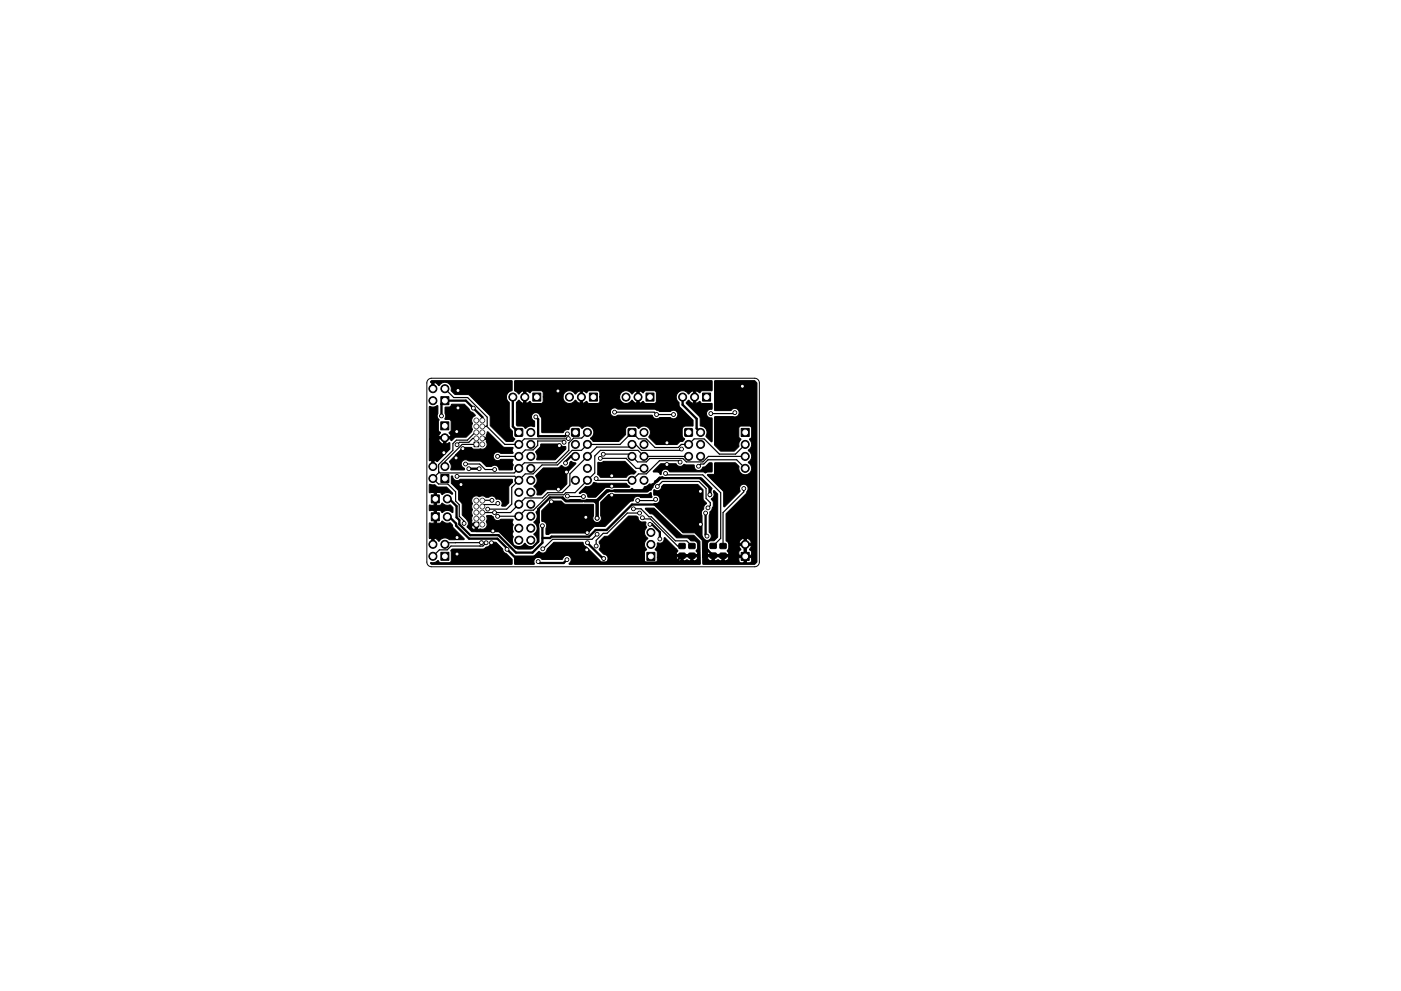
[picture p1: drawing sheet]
<svg xmlns="http://www.w3.org/2000/svg" width="297mm" height="210mm" viewBox="0 0 297 210" stroke-linecap="round" stroke-linejoin="round" font-family="sans-serif">
<path d="M90.8 80.5l.7-.3h68.5a1 1 0 0 1 1 1v38a1 1 0 0 1-1 1h-68.5a1 1 0 0 1-1-1v-38z" fill="none" stroke="#000" stroke-width=".21"/>
<g fill="#000" stroke="#000" stroke-width=".21">
<path d="M93.4 89.5h1.7v1.7h-1.7zM93.5 84.2h1.7v1.7h-1.7zM91 86.3l.2-.1a1.36 1.36 0 0 0 1.4-.1l.2 .1v1.5a1.18 1.18 0 0 0 .3 1.4l-.2 .4v1.8l.5 .5-.4 .8h2.6l-.4-.8 .5-.5v-1.9l-.4-.4-1-.1 .2-.7-.1-.5v-1.3l1-.1 .4-.5h2.6l1 .9 .3 .6 1.1 .8a1.23 1.23 0 0 0-.6 1.8l-.2 .6 .2 .6-.2 .5-1.1 1.1-2.3 .1-.9 .7-.1-.1v-.3h-1v1.1l.8-.2v1.3l-2.6 2.6-.8-.3v1.5l-.3 .1-.2-.1v-1.5l-.4 .2-.1-.2v-4.4h2a1.3 1.3 0 0 0 1 1v-1.1l-3 .1zM100.5 93.8h1v1h-1zM95.3 97.9l3-3h1.6l.6 .4 1.3-.1a1.1 1.1 0 0 0 1.3-.3 1.1 1.1 0 0 0 0-1.3l.1-.3h-1.1l-.1-.4 .1-.1h1.1l-.1-.4 .3-.8 3.3 3.2 2.1 .2a1.08 1.08 0 0 0-.1 1.2h-2.5l-.5-.3a.91 .91 0 0 0-1.1 1.2 .91 .91 0 0 0 1.5 .4h2.6l.1 .1a.66 .66 0 0 0-.1 .9l.1 .2-.2 1h-2.7a1.11 1.11 0 0 0-1.1-1l-.6 .3h-1l-1.3-1.2h-2.5l-.5-.2a.96 .96 0 0 0-1.1 .7 .96 .96 0 0 0 .7 1.1l-.1 .3-2.8-.1a1.52 1.52 0 0 0-.3-1.6zM91.5 80.8h17l.1 .1v2a1.44 1.44 0 0 0-1.2 1.1 1.44 1.44 0 0 0 .6 1.4v5.2l.6 .9 .1 1 .5 .7-.5 .5-1.4-.1-3.3-3.3-.2-2.2-4.3-4.3-.3-.1h-2.7l-.8-.8a1.44 1.44 0 0 0-.9-1.7 1.44 1.44 0 0 0-1.8 .6l-.5-.5-.5-.2v1.5l-.4 .1-.1-1.5-.2-.1zM109.2 91h1.6v1.5h-1.6zM113 83.4h1.7v1.7h-1.7zM114.7 94.3l4-.1a1.28 1.28 0 0 0 1.2 .6v.5l-2.2 2.3-3.9-.1a1.55 1.55 0 0 0-.2-1.5v-.2l.9-1zM115.2 99.3h3.1l.7-.6 .6 .4 .4 .1 .6-.4 .2-.7 .3-.2 1 .4-1.8 1.9-.1 2.5-1.2 1.2h-3l-1.3 1.1h-.8a1.75 1.75 0 0 0-.7-1.8 1.6 1.6 0 0 0 .4-2.3zM121.2 91h1.6v1.5h-1.6zM125 83.4h1.7v1.7h-1.7z"/>
<path d="M126.8 98.1l.6 .1 .6-.3h4.4l2.4 2.1a.61 .61 0 0 1-.9 .5l-.6 .3-.6 .5h-5.4l-.6-.7zM133.2 91h1.6v1.5h-1.6zM137 83.4h1.7v1.7h-1.7zM145.2 91h1.6v1.5h-1.6zM149 83.4h1.7v1.7h-1.7zM138.5 99.9l1.6-1.5h3.2a1 1 0 0 0 1.7 .1l2.1 .2a1.09 1.09 0 0 0 .7 1.1h.1a.9 .9 0 0 0 1-.5l.1-.2 .6-.1 .8-.8 .6 .1v1.7l-.1 .1h-.8l-.5 .3-.6-.3h-7a1 1 0 0 0-1.2-.5 1 1 0 0 0-.7 1.1l-.4-.5-1.1-.1zM109.1 80.8h41.8l.1 .1-.1 2h-2.1l-.4 .5-.9-.5v2.7l.8-.5 .5 .5h2.1l.1 1.1-.2 .1a.94 .94 0 0 0-1 1.1 .94 .94 0 0 0 1.2 .8v5h-.2l-1.1-1.1a1.48 1.48 0 0 0-1.2-2.3l-.1-1.8-2.9-3 .5-.6 .5 .5 .5 .2v-2.7l-.5 .2-.5 .5-.3-.4a1.39 1.39 0 0 0-2.1 .2 1.39 1.39 0 0 0 .4 2l.1 .9 2.8 2.9v1.2h-1.7l-.5 .4v1.7l.5 .7-.4 .4-.6 .1-.7 .6h-4.3l-1.6-1.6a1.43 1.43 0 0 0-.2-2 1.43 1.43 0 0 0-2 .2l-.6-.5h-1.5l-.4 .1-.2 .5-.1 1.2-1.4 1.5h-5.4l-.6-.8a1.4 1.4 0 0 0 .3-2.1 1.4 1.4 0 0 0-2.1 .1l-.6-.5h-1.5l-.4 .1-.3 .6a1.49 1.49 0 0 0-1.3 .7h-4.4v-2.8l-.2-.5a1.34 1.34 0 0 0-1.2-1 .97 .97 0 0 0-.8 .9 .97 .97 0 0 0 .6 1v1l-.2 .1a1.62 1.62 0 0 0-1.7 .4l-.5-.4-1.1-.1-.3-.2v-2.8l19.9 .1a.95 .95 0 0 0 .6 .8 .95 .95 0 0 0 1-.2l7.3 .1a.92 .92 0 0 0 1.5 .4h2.4a.91 .91 0 0 0 1.3 0 .91 .91 0 0 0-.1-1.3 .91 .91 0 0 0-1.2 0h-2.3l-1.2-.5h-7.8a.91 .91 0 0 0-1-.2 .91 .91 0 0 0-.5 .8h-19.9v-2l.4-.5 1.1 .7 .8-.1 .5-.4 .5 .5h1.9l.5-.4v-1h4.2a1.42 1.42 0 0 0 1 1.4 1.42 1.42 0 0 0 1.6-.7l.5 .5 .5 .2 .8-.1 .5-.4 .5 .5h1.9l.5-.4v-1h4.2a1.42 1.42 0 0 0 1 1.4 1.42 1.42 0 0 0 1.6-.7l.5 .5 .5 .2 .8-.1 .5-.4 .5 .5h2l.4-.4v-1.9l-.5-.4h-1.9l-.4 .5-.9-.5v2.7h-.5v-2.7l-.5 .2-.5 .5-.5-.5a1.36 1.36 0 0 0-2.1 1.1h-4.2v-.9l-.4-.4h-2l-.4 .5-.9-.5v2.7h-.5v-2.7l-.5 .2-.5 .5-.3-.4a1.37 1.37 0 0 0-1.5-.2 1.37 1.37 0 0 0-.8 1.2h-4.2v-.9l-.4-.4h-2l-.4 .5-.9-.5v2.7h-.5v-2.7l-.5 .2-.5 .5-.9-.7zM157.2 90.9h1.7v1.7h-1.7zM151.5 80.8h8.5l.5 .5v38l-.5 .4h-10.9l-.1-1.5h1l.2 .5 .4 .2h1.2l.4-.2 .6 .3 3.8-.1 .4 .5h2.1l.2-.4 .1-.7h-1.1v1.1h-.6v-1.1h-1.1v.6h-2.6l.4-.2 .1-.5h-.9v.8h-.6v-.8l-1.5-.1v.8h-.6v-.8l-1.9 .1v-.4h10.3v-.7l-.4-.5 .4-.8h-1v2h-.6v-2h-1l.4 .8-.4 .4-.1 .8h-7.6l-.1-3.2-1.6-1.6h-2.5l-6.2-5.9v-.2h.3a.95 .95 0 0 0 1-1.1 .95 .95 0 0 0-1.3-.8v-1l.1-.1a.95 .95 0 0 0 1.1 .1 .95 .95 0 0 0 .5-.8l.5-.4h7.2l1.1 1.1v2l.7 .9a1.28 1.28 0 0 0-.7 1.3 .95 .95 0 0 0-.3 1.3l.1 4.4a.95 .95 0 0 0 1.5 .7 .95 .95 0 0 0 0-1.6v-3.5l.1-.4a.57 .57 0 0 1 .3-.7l.4-.9v-.7l-.4-.9a1.14 1.14 0 0 0 .5-1.6l.2-.1 .7 .8v9l-.8 .8-1 .1-.3 .4-.1 1.1 .3 .6-.3 .7h4.5l-.3-.8 .3-.5v-1.1l4.8 .1a1.28 1.28 0 0 0-1-1.1v1h-.6v-1a1.34 1.34 0 0 0-1 1h-2.2l-.5-.4-.1-5.7 4.3-4.3 .1-.4a.96 .96 0 0 0 .1-1.4 .96 .96 0 0 0-1.3-.1 .96 .96 0 0 0-.2 1.4l-3.4 3.2-.1-3.3-3.4-3.4 .1-.2h1.4l.1-2.4h4.3l.7 .7a1.4 1.4 0 0 0 .9 1.7 1.4 1.4 0 0 0 1.8-.7 1.4 1.4 0 0 0-.7-1.8 1.49 1.49 0 0 0 0-2.5 1.54 1.54 0 0 0 .3-2.4l.5-.5-.1-2-.3-.3h-2l-.4 .4v1.8l.5 .7-.4 .5v.9l-1 1h-2.9l-1.3-1.2v-6.1h4a.92 .92 0 0 0 1.1-.5 .92 .92 0 0 0-.5-1.2 .92 .92 0 0 0-1.2 .4l-3.4-.1zM91 102.8h1.2l.7 .5h1.8l1.2 1.3v.2h-.2a1.48 1.48 0 0 0-2 .1l-.3-.4h-.8v2.7h.8l.3-.4a1.8 1.8 0 0 0 1.4 .4l.4-.1 .5 .6v.9l-.1 .2-.1-.1a1.48 1.48 0 0 0-2.1 0l-.3-.4h-.8v2.7h.8l.4-.5 .7 .5 1-.1 .4 .5 .2 .6 2.3 2.3-.1 .2h-1.9h-1.1l-.2-.1a1.39 1.39 0 0 0-2 .4l-1.1-.6v1.4l-.4 .1-.1-1.5h-.5v-3.2h1v-2.7l-.9 .1-.1-.2v-1h1v-2.7h-1zM91.4 105h1.7v1.7h-1.7zM91.4 108.8h1.7v1.7h-1.7z"/>
<path d="M93.5 100.7h1.7v1.7h-1.7zM93.5 117.2h1.7v1.7h-1.7zM95.7 101h.2a.96 .96 0 0 0 .6 .9 .96 .96 0 0 0 1-.1l11.1-.1 .1 .6-.8 1-.1 3.4-.7 .7h-.6l-.1-.2a.91 .91 0 0 0-.2-1 .91 .91 0 0 0-.9-.3l-.4-.4-.5-.3-.8 .3h-.5l-.8-.3-.7 .2a1.01 1.01 0 0 0-1.3 .1 1.01 1.01 0 0 0-.1 1.3 1.52 1.52 0 0 0 0 1.4l-.2 .5 .2 .7-.2 .6v1l1.2 .1 .1 1.2 .5-.1a1.1 1.1 0 0 0 1.3-.3 1.1 1.1 0 0 0 0-1.3l.2-.6-.1-.6h.9l.5 .3a.92 .92 0 0 0 1.5 .5h2.6l-.1 .6 .2 .5a2.11 2.11 0 0 0 0 1.6 .8 .8 0 0 0 0 1l-.2 .7 .2 .7-.2 .1-2.6-2.6h-5.9l-1-1h.9l.2 .4 .5 .1v-.8h-.7v.3h-1a1.1 1.1 0 0 0-.1-1.6l-.9-1v-2.3l-.8-.9v-2l-1.5-1.5zM100.5 110.8h1v1h-1zM91.3 119.4a1.81 1.81 0 0 0 1.6-.5l.5 .5h1.8l.3-.2 .2-.3-.1-2.1 .3-.3h6.6l.5-.4a1.09 1.09 0 0 0 1.1-1h1.1l1.4 1.3 .2 .7 .6 .4 1.2 1.2v1h-17.1l-.2-.1zM109.3 115.8h.1a1.36 1.36 0 0 0 1.8-.5 1.97 1.97 0 0 0 1.7 .7l-.3 .5h-2.8l-.6-.5zM113.7 108.6l.5-.5h.2v2.7a1.12 1.12 0 0 0-.2 1.1v2.9l-.3 .2a1.68 1.68 0 0 0-.7-1.7 1.46 1.46 0 0 0 0-2.5l.3-.3a1.55 1.55 0 0 0 .2-1.9zM119.1 105.7l.4-.1 .1 .2a.92 .92 0 0 0 1.2 .2h2.2l.6 .4-3.6 .1zM122.8 104.5l1.3-1.2a1.66 1.66 0 0 0 1.8-1l.8 .2h6l.8 .8-.1 .1h-4.9l-2.2 2.1h-1.6l-.1-.1a.91 .91 0 0 0-1.4-.8l-.3 .1zM123.8 106.3l.6-.4h2.1l2.1-2 .8 .1-.1 .2-.7 .4-1.7 1.8-.1 3 .2 .6-.3 .3h-.3l-.2-.3 .2-.6v-2.3l-.2-.4-.5-.2h-1.8zM114.9 108.3l2-2h2l1 .7h5.9v2.4a.92 .92 0 0 0 .8 1.5 .92 .92 0 0 0 .8-1.5v-2.9l1.6-1.6h8.2l.9-.3 .1 1-2.4-.1a.98 .98 0 0 0-1-.1 .98 .98 0 0 0-.6 .9l-.7 .2-5.2 5.2-2.3 .1-1.4 1.3h-7.6l-.7 .3h-.4l-.1-.1v-1.2a1 1 0 0 0-.9-1.5zM130 104l.2-.1h3.2l.6-.3 .6 .3h1.5l.3-.2 .2-.4 .6-.2 .5-.4 .8-.1 .1 .1-.1 .7-.4 .6-.9 .4h-6.8z"/>
<path d="M109.1 118h3.9l1.3-1a.98 .98 0 0 0 1 .3 .98 .98 0 0 0 .7-.8l1.5-1.4h6l.1 .1a.99 .99 0 0 0 .7 .9l2.9 2.8a.92 .92 0 0 0 1.6 .1 .92 .92 0 0 0-.8-1.4l-1-1a1.06 1.06 0 0 0 0-1.5l.1-.2 1-1.1 1-.2 4.1-4.1h1.7l.4 .2a.94 .94 0 0 0 1.1 1l.6 .1-.1 .6 .2 .5a1.47 1.47 0 0 0 .3 2.3l-.1 .1a1.38 1.38 0 0 0-.2 2.2l-.5 .7v1.8l.4 .4 2.1-.1 .3-.3v-.7h4l.2 .4 .4 .3h1.2l.4-.2 .5 .2h1.1a.73 .73 0 0 0 .7-.8h-.9v.8h-.6v-.8h-1.5v.8h-.6v-.8l-4.9 .1v-1.2l-.5-.6 .4-.5 .1-.8h.7a.92 .92 0 0 0 .7-.8v-.3h.2l2.5 2.4 .2 .4-.3 .7h4.5l-.3-.7 .3-.7v-.8l-.3-.5-1.1-.2-.8-.6h-2.3l-4.9-4.9-.7-.2-.9-1v-.2h1.8l5.8 5.6 .4 .2h2.2l1.3 1.2 .1 4.9h-27.7l-.2-.1a.95 .95 0 0 0 .1-1.6 .95 .95 0 0 0-1.5 .7h-4.2l-.8-.5a.98 .98 0 0 0-.9 1.5h-4.1zM137.2 117.2h1.7v1.7h-1.7zM138.8 102l1-.8 .6-.1 .4 .2-.1 .2-.7 .1-.6 .7-.6 .1zM144 115.3h1.2v1.1h-1.2zM144 117.4h1.2v1h-1.2zM146.1 115.3h1.2v1.1h-1.2zM146.1 117.4h1.2v1h-1.2zM148.5 101.4h.3l2.2 2.2-.3 .6 .2 .8-.4 .4-.2-.1v-2l-1.8-1.7zM150.6 115.3h1.2v1h-1.2zM150.6 117.4h1.2v1h-1.2zM152.7 115.3h1.2v1.1h-1.2zM152.7 117.4h1.2v1h-1.2z"/>
<path d="M157.2 117.2h1.7v1.7h-1.7z"/>
<circle cx="91.8" cy="82.5" r=".85"/>
<circle cx="91.8" cy="85" r=".85"/>
<circle cx="91.8" cy="99" r=".85"/>
<circle cx="93.6" cy="88.2" r=".4"/>
<circle cx="94.1" cy="96" r=".4"/>
<circle cx="94.3" cy="92.9" r=".85"/>
<circle cx="94.3" cy="82.5" r=".85"/>
<circle cx="94.3" cy="99" r=".85"/>
<circle cx="96.7" cy="97.1" r=".4"/>
<circle cx="96.8" cy="91.6" r=".4"/>
<circle cx="96.9" cy="94.4" r=".4"/>
<circle cx="97.1" cy="82.8" r=".4"/>
<circle cx="97.1" cy="86.5" r=".4"/>
<circle cx="98.1" cy="95.2" r=".4"/>
<circle cx="98.7" cy="98.4" r=".4"/>
<circle cx="99.4" cy="99.4" r=".4"/>
<circle cx="100.4" cy="86.6" r=".4"/>
<circle cx="101" cy="93" r=".5"/>
<circle cx="101" cy="90.5" r=".5"/>
<circle cx="101" cy="89.2" r=".5"/>
<circle cx="101" cy="91.7" r=".5"/>
<circle cx="101.6" cy="99.4" r=".4"/>
<circle cx="102.3" cy="89.2" r=".5"/>
<circle cx="102.3" cy="90.5" r=".5"/>
<circle cx="102.3" cy="93" r=".5"/>
<circle cx="102.3" cy="91.7" r=".5"/>
<circle cx="102.3" cy="94.3" r=".5"/>
<circle cx="104.9" cy="99.6" r=".4"/>
<circle cx="105.5" cy="96.8" r=".4"/>
<circle cx="108.7" cy="84.2" r=".85"/>
<circle cx="110" cy="96.8" r=".85"/>
<circle cx="110" cy="94.3" r=".85"/>
<circle cx="110" cy="99.4" r=".85"/>
<circle cx="111.3" cy="84.2" r=".85"/>
<circle cx="112.5" cy="91.7" r=".85"/>
<circle cx="112.5" cy="99.4" r=".85"/>
<circle cx="112.5" cy="96.8" r=".85"/>
<circle cx="112.5" cy="94.3" r=".85"/>
<circle cx="113.6" cy="88.4" r=".4"/>
<circle cx="118.3" cy="83" r=".4"/>
<circle cx="118.6" cy="94.5" r=".4"/>
<circle cx="119.6" cy="93.8" r=".4"/>
<circle cx="119.9" cy="98.2" r=".4"/>
<circle cx="120.3" cy="92" r=".4"/>
<circle cx="120.5" cy="93" r=".4"/>
<circle cx="120.7" cy="84.2" r=".85"/>
<circle cx="122" cy="96.8" r=".85"/>
<circle cx="122" cy="94.3" r=".85"/>
<circle cx="123.3" cy="84.2" r=".85"/>
<circle cx="124.5" cy="91.7" r=".85"/>
<circle cx="124.5" cy="96.8" r=".85"/>
<circle cx="124.5" cy="94.3" r=".85"/>
<circle cx="124.5" cy="99.4" r=".85"/>
<circle cx="127.3" cy="97.2" r=".4"/>
<circle cx="127.9" cy="96.4" r=".4"/>
<circle cx="130.3" cy="87.4" r=".4"/>
<circle cx="132.7" cy="84.2" r=".85"/>
<circle cx="134" cy="94.3" r=".85"/>
<circle cx="134" cy="96.8" r=".85"/>
<circle cx="135.3" cy="84.2" r=".85"/>
<circle cx="136.5" cy="99.4" r=".85"/>
<circle cx="136.5" cy="91.7" r=".85"/>
<circle cx="136.5" cy="94.3" r=".85"/>
<circle cx="136.5" cy="96.8" r=".85"/>
<circle cx="139.2" cy="87.9" r=".4"/>
<circle cx="141.4" cy="93.9" r=".4"/>
<circle cx="141.4" cy="98.5" r=".4"/>
<circle cx="142.8" cy="87.9" r=".4"/>
<circle cx="144.2" cy="98" r=".4"/>
<circle cx="144.5" cy="95.3" r=".4"/>
<circle cx="144.7" cy="84.2" r=".85"/>
<circle cx="146" cy="94.3" r=".85"/>
<circle cx="146" cy="96.8" r=".85"/>
<circle cx="147.3" cy="84.2" r=".85"/>
<circle cx="148.1" cy="98.9" r=".4"/>
<circle cx="148.5" cy="94.3" r=".85"/>
<circle cx="148.5" cy="91.7" r=".85"/>
<circle cx="148.5" cy="96.8" r=".85"/>
<circle cx="150.7" cy="87.7" r=".4"/>
<circle cx="155.8" cy="87.5" r=".4"/>
<circle cx="157.4" cy="81.9" r=".4"/>
<circle cx="158" cy="96.8" r=".85"/>
<circle cx="158" cy="94.3" r=".85"/>
<circle cx="158" cy="99.4" r=".85"/>
<circle cx="91.8" cy="115.5" r=".85"/>
<circle cx="91.8" cy="118" r=".85"/>
<circle cx="91.8" cy="101.5" r=".85"/>
<circle cx="94.3" cy="115.5" r=".85"/>
<circle cx="94.8" cy="105.8" r=".85"/>
<circle cx="94.8" cy="109.6" r=".85"/>
<circle cx="96.9" cy="101.1" r=".4"/>
<circle cx="96.9" cy="114" r=".4"/>
<circle cx="96.9" cy="117.5" r=".4"/>
<circle cx="97.7" cy="102.8" r=".4"/>
<circle cx="98.4" cy="111" r=".4"/>
<circle cx="101" cy="110" r=".5"/>
<circle cx="101" cy="108.7" r=".5"/>
<circle cx="101" cy="107.5" r=".5"/>
<circle cx="101" cy="106.2" r=".5"/>
<circle cx="102.1" cy="115.1" r=".4"/>
<circle cx="102.3" cy="111.3" r=".5"/>
<circle cx="102.3" cy="110" r=".5"/>
<circle cx="102.3" cy="108.7" r=".5"/>
<circle cx="102.3" cy="107.5" r=".5"/>
<circle cx="102.3" cy="106.2" r=".5"/>
<circle cx="103.1" cy="115.2" r=".4"/>
<circle cx="103.4" cy="108" r=".4"/>
<circle cx="104.2" cy="115.1" r=".4"/>
<circle cx="104.3" cy="106.1" r=".4"/>
<circle cx="104.5" cy="112.6" r=".4"/>
<circle cx="104.8" cy="108.7" r=".4"/>
<circle cx="105.5" cy="109.5" r=".4"/>
<circle cx="105.5" cy="106.8" r=".4"/>
<circle cx="107.5" cy="116.5" r=".4"/>
<circle cx="110" cy="101.9" r=".85"/>
<circle cx="110" cy="104.4" r=".85"/>
<circle cx="110" cy="107" r=".85"/>
<circle cx="110" cy="109.5" r=".85"/>
<circle cx="110" cy="114.6" r=".85"/>
<circle cx="110" cy="112.1" r=".85"/>
<circle cx="112.5" cy="114.6" r=".85"/>
<circle cx="112.5" cy="101.9" r=".85"/>
<circle cx="112.5" cy="112.1" r=".85"/>
<circle cx="112.5" cy="104.4" r=".85"/>
<circle cx="112.5" cy="109.5" r=".85"/>
<circle cx="112.5" cy="107" r=".85"/>
<circle cx="114.1" cy="119.1" r=".4"/>
<circle cx="115" cy="111.5" r=".4"/>
<circle cx="115.1" cy="116.4" r=".4"/>
<circle cx="116.9" cy="106.4" r=".4"/>
<circle cx="118.4" cy="103.8" r=".4"/>
<circle cx="120.1" cy="100.1" r=".4"/>
<circle cx="120.2" cy="118.7" r=".4"/>
<circle cx="120.3" cy="105.2" r=".4"/>
<circle cx="122" cy="101.9" r=".85"/>
<circle cx="123.7" cy="105.3" r=".4"/>
<circle cx="124.2" cy="109.7" r=".4"/>
<circle cx="124.4" cy="116.6" r=".4"/>
<circle cx="124.5" cy="113" r=".4"/>
<circle cx="124.5" cy="101.9" r=".85"/>
<circle cx="124.6" cy="115.1" r=".4"/>
<circle cx="126.4" cy="115.8" r=".4"/>
<circle cx="126.4" cy="101.5" r=".4"/>
<circle cx="126.6" cy="113.3" r=".4"/>
<circle cx="126.6" cy="109.9" r=".4"/>
<circle cx="128" cy="118.5" r=".4"/>
<circle cx="129.7" cy="105" r=".4"/>
<circle cx="129.7" cy="100.9" r=".4"/>
<circle cx="129.7" cy="103.1" r=".4"/>
<circle cx="134" cy="101.9" r=".85"/>
<circle cx="134.3" cy="107.9" r=".4"/>
<circle cx="135.2" cy="106.2" r=".4"/>
<circle cx="135.6" cy="108.8" r=".4"/>
<circle cx="136.2" cy="109.8" r=".4"/>
<circle cx="136.5" cy="101.9" r=".85"/>
<circle cx="137.8" cy="111.2" r=".4"/>
<circle cx="138" cy="115.5" r=".85"/>
<circle cx="138" cy="113" r=".85"/>
<circle cx="139" cy="105.9" r=".4"/>
<circle cx="139.4" cy="103.2" r=".4"/>
<circle cx="139.9" cy="114.3" r=".4"/>
<circle cx="141.1" cy="100.4" r=".4"/>
<circle cx="148.5" cy="104.2" r=".4"/>
<circle cx="148.5" cy="111.2" r=".4"/>
<circle cx="149.6" cy="108.8" r=".4"/>
<circle cx="149.9" cy="113.7" r=".4"/>
<circle cx="150.1" cy="107.7" r=".4"/>
<circle cx="150.5" cy="104.9" r=".4"/>
<circle cx="157.7" cy="103.6" r=".4"/>
<circle cx="158" cy="115.5" r=".85"/>
</g>
<g fill="none" stroke="#000" stroke-width=".49">
<path d="M93.6 88.2v-2.5l.7-.7h4.5l3.5 3.5v.7M98.2 95.2l-1.5 1.4v.5M99.4 99.4h2.2M108.7 84.2v6.3l1.3 1.2M113.6 88.4l.5 .5v3.6h5.7l.5-.5M121.9 96.7h-.8l-1.2 1.2v.3M144.7 84.2v1.7l3 2.9v2.1l.8 .8M95.3 109.6l1.4 1.5v.4l2.8 2.8h6l3.6 3.8h10.2l1.5-1.5h3.6l2.7 2.7h16.1l1.4-1.4h2.1M95.3 105.8l1.5 1.6v2.4l.6 .6v.8l2.3 2.3h6l3.7 3.7h3.5l2.1-2.1v-3.6M120.2 118.7l-.7 .7h-5.1l-.3-.3M124.2 109.7l.9 .9v1.8l-.6 .6M124.6 115.1l3.4 3.4"/>
<path d="M126.6 106.2h-6.6l-.7-.7h-2.7l-2.5 2.6v6.8l-1.2 1.2h-3.6l-3.5-3.5h-4.8v-1.3M126.6 106.2v3.7M136.3 119.3h.1M137.8 111.2h.5l1.6 1.7v1.4M148.5 111.2l-4.2-4.2h-10.3l-5.4 5.4h-2.3l-1.4 1.5h-8l-.3 .2h-1.6M148.5 104.2v9.5l1.2 1.2v1.5l1.5 1.5h2.1M149.6 108.8v4.6l.3 .3M150.5 104.9v-1.4l-2.1-2.1h-8.5l-2.7 2.7h-8.5l-2.1 2.1"/>
</g>
<g fill="none" stroke="#000" stroke-width=".25">
<path d="M94.3 82.5l1.9 1.8h2.9l4.2 4.2v1.7l-.2 .3M98.7 98.4h3l1.2 1.2h2M100.7 91.7l-1.6 1.7h-2.3l-.8 .7v1.4l-3 3.1v1.7l-1.2 1.2 1.2 1.2h1.9l1.7 1.6v2l.8 .8v2.4l1 1.1v.4M101 94.3h-3l-3.7 3.7v1M101 93h-.8l-.8 .8h-2l-.5 .6M102.3 90.5h.9l3.8 3.8h3l1.2-1.2 9.3-.1M119.6 93.8l-.3-.2h-5.3v.9l-1 1h-1.6l-1.4 1.3h-4.5M124.5 91.7l-1.2 1.2h-1.7l-1 1.1v1.5l-2.6 2.7h-6.8l-2.2 2.1h-15.7l-.3-.3M127.3 97.2h5.5l2.1 2.2h1.6M127.9 96.3h5.6M127.9 96.3v.1M130.3 87.4h8.4l.5 .5h3.6"/>
<path d="M134 96.8l1.2 1.2h1.8l.8-.7h7l.7 .7h3.5l1.2-1.2h7.8M144.2 98l-.3-.3h-4.1l-2.8 2.8h-1.6l-1.4 1.4h-7.2l-.4-.4M144.5 95.3l-.3 .2h-8.2l-1.3-1.2h-.7l-.6 .5h-6.9l-5.7 5.7v2.4l-1.6 1.6h-3.1l-1.1 1.1h-3.7l-3.1 3.1h-5.9M146 96.8h-9.5l-1.2-1.3h-8l-1.2 1.2v3.6l-4.2 4.2h-1.9l-.5 .5h-3.1l-3.3 3.2h-1.8l-1.3 1.3h-4.5M148.1 98.9l.5-.4h.6l.9-1h6.1l1.8 1.9M155.8 87.5l-.2 .2h-4.9M158 94.3l-2.1 2h-3.4l-3.2-3.2h-2.1l-1.2 1.2h-1.5l-.7 .6h-4.9l-1.9-1.8h-1.6l-1.4-1.4-2.6 2.6h-6.8l-1.3 1.2h-2l-3.1 3.1h-3.3l-1.9 1.9h-1.6l-2.9 2.9v3.5l-1.1 1.1h-4M96.6 115.1h.1M96.9 101.1l12.2-.1 .9 .9M101.8 115.8v.1M102.1 115.1h-7.4M102.3 106.1h2"/>
<path d="M103.1 115.2h-.3v.2l-.4 .5-6.8-.1-.8 .9h-1.6l-1.4 1.3M105.5 106.8l-.2 .2h-2.6l-.4 .5M120.3 105.2l3.4 .1M126.6 113.3l-1.1 1.1h-8.3l-2.1 2M134.3 107.9h1.6l1.7 1.7h.5l5.1 5.1h2.4l1.1 1.1M135.6 108.8h-2.6l-4.3 4.3h-.8l-1.5 1.5v1.2M136.2 109.8l.2 .3h1.5l5.8 5.7h.9M139 105.9l-.3 .3h-3.5M139.4 103.2l1-1.1h7.8l1.5 1.5v2.1l.9 .9v.6l-.5 .5M141.1 100.4l.3 .3h7.6l3.8 3.8v9.7l-1.6 1.6M157.7 103.6v.7l-4.4 4.4v7.1"/>
</g>
<g fill="#fff" stroke="#fff" stroke-width=".21">
<circle cx="96.7" cy="97.1" r=".2"/>
<circle cx="94.1" cy="96" r=".2"/>
<circle cx="97.7" cy="102.8" r=".2"/>
<circle cx="97.1" cy="86.5" r=".2"/>
<circle cx="98.1" cy="95.2" r=".2"/>
<circle cx="96.9" cy="114" r=".2"/>
<circle cx="96.8" cy="91.6" r=".2"/>
<circle cx="104.2" cy="115.1" r=".2"/>
<circle cx="126.6" cy="109.9" r=".2"/>
<circle cx="96.9" cy="117.5" r=".2"/>
<circle cx="97.1" cy="82.8" r=".2"/>
<circle cx="104.5" cy="112.6" r=".2"/>
<circle cx="150.5" cy="104.9" r=".2"/>
<circle cx="127.9" cy="96.4" r=".2"/>
<circle cx="98.4" cy="111" r=".2"/>
<circle cx="114.1" cy="119.1" r=".2"/>
<circle cx="100.4" cy="86.6" r=".2"/>
<circle cx="120.2" cy="118.7" r=".2"/>
<circle cx="149.9" cy="113.7" r=".2"/>
<circle cx="124.6" cy="115.1" r=".2"/>
<circle cx="93.6" cy="88.2" r=".2"/>
<circle cx="101.6" cy="99.4" r=".2"/>
<circle cx="149.6" cy="108.8" r=".2"/>
<circle cx="119.9" cy="98.2" r=".2"/>
<circle cx="128" cy="118.5" r=".2"/>
<circle cx="99.4" cy="99.4" r=".2"/>
<circle cx="120.3" cy="92" r=".2"/>
<circle cx="137.8" cy="111.2" r=".2"/>
<circle cx="113.6" cy="88.4" r=".2"/>
<circle cx="139.9" cy="114.3" r=".2"/>
<circle cx="96.9" cy="101.1" r=".2"/>
<circle cx="103.4" cy="108" r=".2"/>
<circle cx="104.8" cy="108.7" r=".2"/>
<circle cx="96.9" cy="94.4" r=".2"/>
<circle cx="103.1" cy="115.2" r=".2"/>
<circle cx="144.5" cy="95.3" r=".2"/>
<circle cx="126.4" cy="101.5" r=".2"/>
<circle cx="144.2" cy="98" r=".2"/>
<circle cx="119.6" cy="93.8" r=".2"/>
<circle cx="102.1" cy="115.1" r=".2"/>
<circle cx="105.5" cy="106.8" r=".2"/>
<circle cx="105.5" cy="96.8" r=".2"/>
<circle cx="104.9" cy="99.6" r=".2"/>
<circle cx="98.7" cy="98.4" r=".2"/>
<circle cx="105.5" cy="109.5" r=".2"/>
<circle cx="148.1" cy="98.9" r=".2"/>
<circle cx="104.3" cy="106.1" r=".2"/>
<circle cx="120.5" cy="93" r=".2"/>
<circle cx="127.3" cy="97.2" r=".2"/>
<circle cx="115" cy="111.5" r=".2"/>
<circle cx="157.4" cy="81.9" r=".2"/>
<circle cx="148.5" cy="104.2" r=".2"/>
<circle cx="148.5" cy="111.2" r=".2"/>
<circle cx="136.2" cy="109.8" r=".2"/>
<circle cx="120.3" cy="105.2" r=".2"/>
<circle cx="123.7" cy="105.3" r=".2"/>
<circle cx="141.1" cy="100.4" r=".2"/>
<circle cx="134.3" cy="107.9" r=".2"/>
<circle cx="142.8" cy="87.9" r=".2"/>
<circle cx="139.2" cy="87.9" r=".2"/>
<circle cx="130.3" cy="87.4" r=".2"/>
<circle cx="155.8" cy="87.5" r=".2"/>
<circle cx="150.7" cy="87.7" r=".2"/>
<circle cx="157.7" cy="103.6" r=".2"/>
<circle cx="129.7" cy="105" r=".2"/>
<circle cx="141.4" cy="93.9" r=".2"/>
<circle cx="141.4" cy="98.5" r=".2"/>
<circle cx="124.2" cy="109.7" r=".2"/>
<circle cx="124.4" cy="116.6" r=".2"/>
<circle cx="124.5" cy="113" r=".2"/>
<circle cx="116.9" cy="106.4" r=".2"/>
<circle cx="118.3" cy="83" r=".2"/>
<circle cx="118.6" cy="94.5" r=".2"/>
<circle cx="118.4" cy="103.8" r=".2"/>
<circle cx="107.5" cy="116.5" r=".2"/>
<circle cx="129.7" cy="100.9" r=".2"/>
<circle cx="129.7" cy="103.1" r=".2"/>
<circle cx="120.1" cy="100.1" r=".2"/>
<circle cx="150.1" cy="107.7" r=".2"/>
<circle cx="139.4" cy="103.2" r=".2"/>
<circle cx="135.2" cy="106.2" r=".2"/>
<circle cx="135.6" cy="108.8" r=".2"/>
<circle cx="139" cy="105.9" r=".2"/>
<circle cx="126.4" cy="115.8" r=".2"/>
<circle cx="115.1" cy="116.4" r=".2"/>
<circle cx="126.6" cy="113.3" r=".2"/>
<circle cx="92.3" cy="105.8" r=".5"/>
<circle cx="94.8" cy="105.8" r=".5"/>
<circle cx="101" cy="111.3" r=".35"/>
<circle cx="102.3" cy="111.3" r=".35"/>
<circle cx="101" cy="110" r=".35"/>
<circle cx="102.3" cy="110" r=".35"/>
<circle cx="101" cy="108.7" r=".35"/>
<circle cx="102.3" cy="108.7" r=".35"/>
<circle cx="101" cy="107.5" r=".35"/>
<circle cx="102.3" cy="107.5" r=".35"/>
<circle cx="101" cy="106.2" r=".35"/>
<circle cx="102.3" cy="106.2" r=".35"/>
<circle cx="122" cy="91.7" r=".5"/>
<circle cx="124.5" cy="91.7" r=".5"/>
<circle cx="122" cy="94.3" r=".5"/>
<circle cx="124.5" cy="94.3" r=".5"/>
<circle cx="122" cy="96.8" r=".5"/>
<circle cx="124.5" cy="96.8" r=".5"/>
<circle cx="124.5" cy="99.4" r=".5"/>
<circle cx="122" cy="101.9" r=".5"/>
<circle cx="124.5" cy="101.9" r=".5"/>
<circle cx="94.3" cy="90.3" r=".5"/>
<circle cx="94.3" cy="92.9" r=".5"/>
<circle cx="94.3" cy="101.5" r=".5"/>
<circle cx="91.8" cy="101.5" r=".5"/>
<circle cx="94.3" cy="99" r=".5"/>
<circle cx="91.8" cy="99" r=".5"/>
<circle cx="158" cy="118" r=".5"/>
<circle cx="158" cy="115.5" r=".5"/>
<circle cx="113.8" cy="84.2" r=".5"/>
<circle cx="111.3" cy="84.2" r=".5"/>
<circle cx="108.7" cy="84.2" r=".5"/>
<circle cx="101" cy="94.3" r=".35"/>
<circle cx="102.3" cy="94.3" r=".35"/>
<circle cx="101" cy="93" r=".35"/>
<circle cx="102.3" cy="93" r=".35"/>
<circle cx="101" cy="91.7" r=".35"/>
<circle cx="102.3" cy="91.7" r=".35"/>
<circle cx="101" cy="90.5" r=".35"/>
<circle cx="102.3" cy="90.5" r=".35"/>
<circle cx="101" cy="89.2" r=".35"/>
<circle cx="102.3" cy="89.2" r=".35"/>
<circle cx="94.3" cy="85" r=".5"/>
<circle cx="91.8" cy="85" r=".5"/>
<circle cx="94.3" cy="82.5" r=".5"/>
<circle cx="91.8" cy="82.5" r=".5"/>
<circle cx="94.3" cy="118" r=".5"/>
<circle cx="91.8" cy="118" r=".5"/>
<circle cx="94.3" cy="115.5" r=".5"/>
<circle cx="91.8" cy="115.5" r=".5"/>
<circle cx="146" cy="91.7" r=".5"/>
<circle cx="148.5" cy="91.7" r=".5"/>
<circle cx="146" cy="94.3" r=".5"/>
<circle cx="148.5" cy="94.3" r=".5"/>
<circle cx="146" cy="96.8" r=".5"/>
<circle cx="148.5" cy="96.8" r=".5"/>
<circle cx="110" cy="91.7" r=".5"/>
<circle cx="112.5" cy="91.7" r=".5"/>
<circle cx="110" cy="94.3" r=".5"/>
<circle cx="112.5" cy="94.3" r=".5"/>
<circle cx="110" cy="96.8" r=".5"/>
<circle cx="112.5" cy="96.8" r=".5"/>
<circle cx="110" cy="99.4" r=".5"/>
<circle cx="112.5" cy="99.4" r=".5"/>
<circle cx="110" cy="101.9" r=".5"/>
<circle cx="112.5" cy="101.9" r=".5"/>
<circle cx="110" cy="104.4" r=".5"/>
<circle cx="112.5" cy="104.4" r=".5"/>
<circle cx="110" cy="107" r=".5"/>
<circle cx="112.5" cy="107" r=".5"/>
<circle cx="110" cy="109.5" r=".5"/>
<circle cx="112.5" cy="109.5" r=".5"/>
<circle cx="110" cy="112.1" r=".5"/>
<circle cx="112.5" cy="112.1" r=".5"/>
<circle cx="110" cy="114.6" r=".5"/>
<circle cx="112.5" cy="114.6" r=".5"/>
<circle cx="137.8" cy="84.2" r=".5"/>
<circle cx="135.3" cy="84.2" r=".5"/>
<circle cx="132.7" cy="84.2" r=".5"/>
<circle cx="92.3" cy="109.6" r=".5"/>
<circle cx="94.8" cy="109.6" r=".5"/>
<circle cx="134" cy="91.7" r=".5"/>
<circle cx="136.5" cy="91.7" r=".5"/>
<circle cx="134" cy="94.3" r=".5"/>
<circle cx="136.5" cy="94.3" r=".5"/>
<circle cx="134" cy="96.8" r=".5"/>
<circle cx="136.5" cy="96.8" r=".5"/>
<circle cx="136.5" cy="99.4" r=".5"/>
<circle cx="134" cy="101.9" r=".5"/>
<circle cx="136.5" cy="101.9" r=".5"/>
<circle cx="158" cy="91.7" r=".5"/>
<circle cx="158" cy="94.3" r=".5"/>
<circle cx="158" cy="96.8" r=".5"/>
<circle cx="158" cy="99.4" r=".5"/>
<circle cx="149.8" cy="84.2" r=".5"/>
<circle cx="147.3" cy="84.2" r=".5"/>
<circle cx="144.7" cy="84.2" r=".5"/>
<circle cx="138" cy="118" r=".5"/>
<circle cx="138" cy="115.5" r=".5"/>
<circle cx="138" cy="113" r=".5"/>
<circle cx="125.8" cy="84.2" r=".5"/>
<circle cx="123.3" cy="84.2" r=".5"/>
<circle cx="120.7" cy="84.2" r=".5"/>
</g>
</svg>
